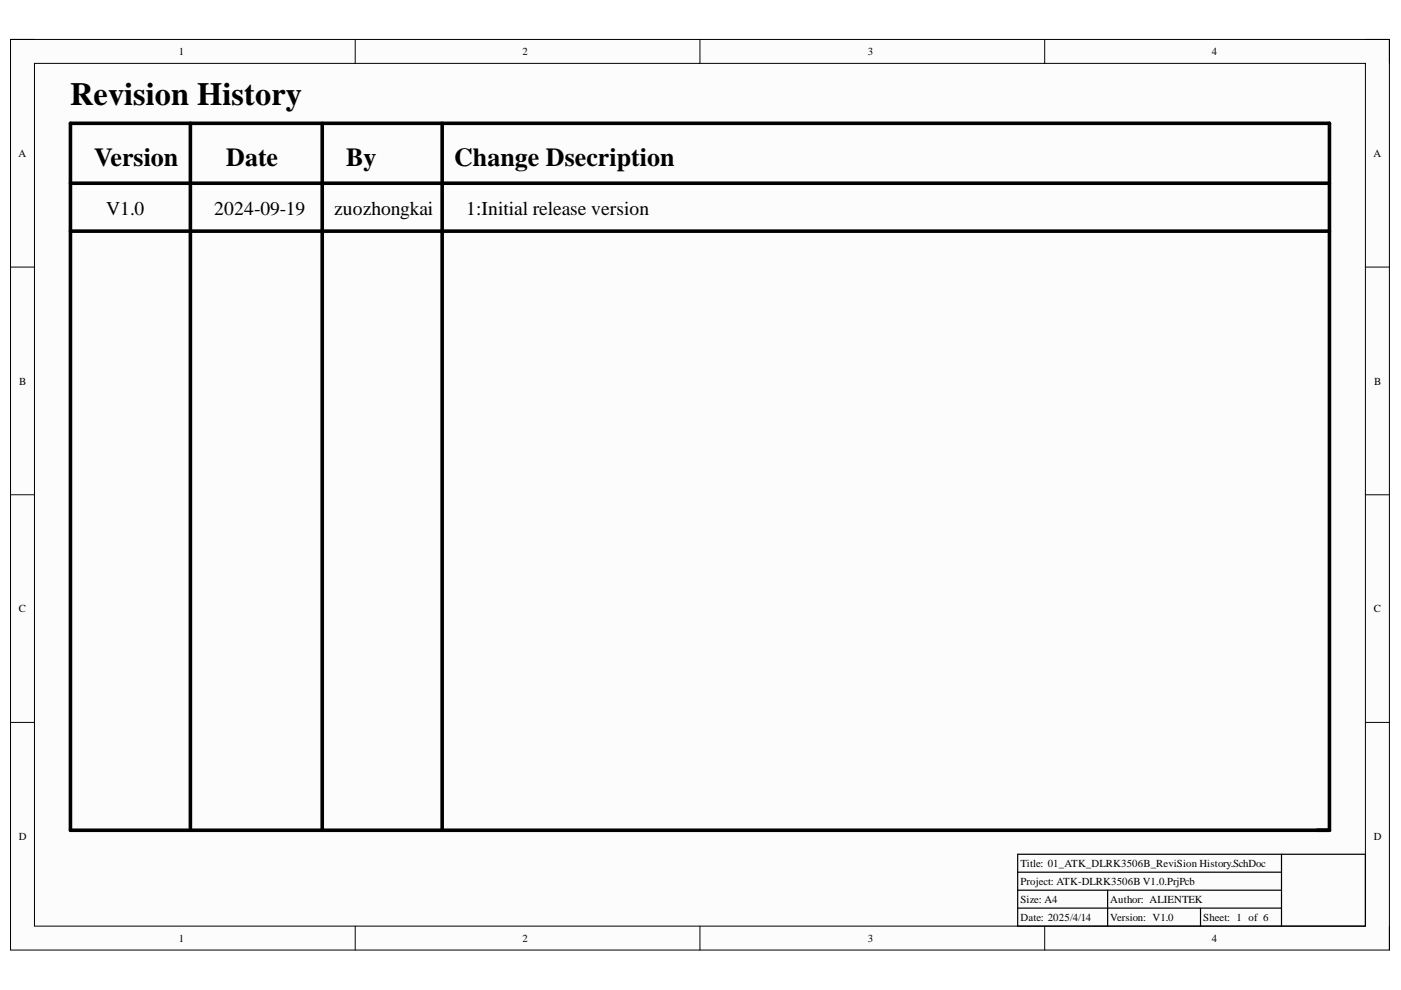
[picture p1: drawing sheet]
<svg xmlns="http://www.w3.org/2000/svg" width="297mm" height="210mm" viewBox="0 0 297 210" stroke-linecap="round" stroke-linejoin="round" font-family="sans-serif">
<defs><g id="words">
<text font-size="6.8" x="14.9" y="22.2">Revision History</text>
<g font-size="5.5">
<text x="20" y="35.1">Version</text>
<text x="48" y="35.1">Date</text>
<text x="73.4" y="35.1">By</text>
<text x="96.3" y="35.1">Change Dsecription</text>
</g>
<g font-size="4.1">
<text x="22.5" y="45.6">V1.0</text>
<text x="45.4" y="45.6">2024-09-19</text>
<text x="70.8" y="45.6">zuozhongkai</text>
<text x="98.8" y="45.6">1:Initial release version</text>
</g>
<g font-size="2.3">
<text x="37.9" y="11.7">1</text>
<text x="110.8" y="11.7">2</text>
<text x="184" y="11.7">3</text>
<text x="256.9" y="11.7">4</text>
<text x="3.9" y="33.3">A</text>
<text x="291.2" y="33.3">A</text>
<text x="4.1" y="81.5">B</text>
<text x="291.3" y="81.5">B</text>
<text x="4" y="129.8">C</text>
<text x="291.3" y="129.8">C</text>
<text x="4" y="178.1">D</text>
<text x="291.3" y="178.1">D</text>
<text x="216.4" y="183.8">Title: 01_ATK_DLRK3506B_ReviSion History.SchDoc</text>
<text x="216.4" y="191.5">Size: A4</text>
<text x="216.4" y="187.7">Project: ATK-DLRK3506B V1.0.PrjPcb</text>
<text x="235.4" y="191.5">Author: ALIENTEK</text>
<text x="216.4" y="195.3">Date: 2025/4/14</text>
<text x="235.4" y="195.3">Version: V1.0</text>
<text x="255.1" y="195.3">Sheet: 1 of 6</text>
<text x="37.9" y="199.7">1</text>
<text x="110.8" y="199.7">2</text>
<text x="184" y="199.7">3</text>
<text x="256.9" y="199.7">4</text>
</g>
</g></defs>
<path d="M2.2 8.4h292.4v193h-292.4z" fill-rule="evenodd" fill="#fffcf8"/>
<path d="M2.2 8.4h292.4v193h-292.4z" fill="none" stroke="#000" stroke-width=".21"/>
<path d="M7.3 13.4h282.2v183h-282.2z" fill-rule="evenodd" fill="#fffcf8"/>
<g fill="none" stroke="#000" stroke-width=".21">
<path d="M2.2 8.4h5.1M7.3 13.4h282.2v183h-282.2zM75.3 8.4v5M148.4 8.4v5M221.5 8.4v5M289.5 8.4h5.1v5M2.2 56.6h5.1M289.5 56.6h5.1M2.2 104.9h5.1M289.5 104.9h5.1M2.2 153.2h5.1M289.5 153.2h5.1"/>
<path d="M75.3 196.4v5M148.4 196.4v5M221.5 196.4v5M294.6 196.4v5"/>
</g>
<path d="M215.8 181.1h73.7v15.3h-73.7zM215.8 188.7h55.9M215.8 192.5h55.9M215.8 184.9h55.9M234.8 188.7v7.7M254.5 192.5v3.9M271.7 181.1v15.3" fill="none" stroke="#000" stroke-width=".25"/>
<path d="M14.9 26.1h267v149.9h-267zM14.9 38.9h267M40.4 26.1v149.9M68.3 26.1v149.9M93.7 26.1v149.9M14.9 49h267" fill="none" stroke="#000" stroke-width=".76"/>
<use href="#words"/>
</svg>
